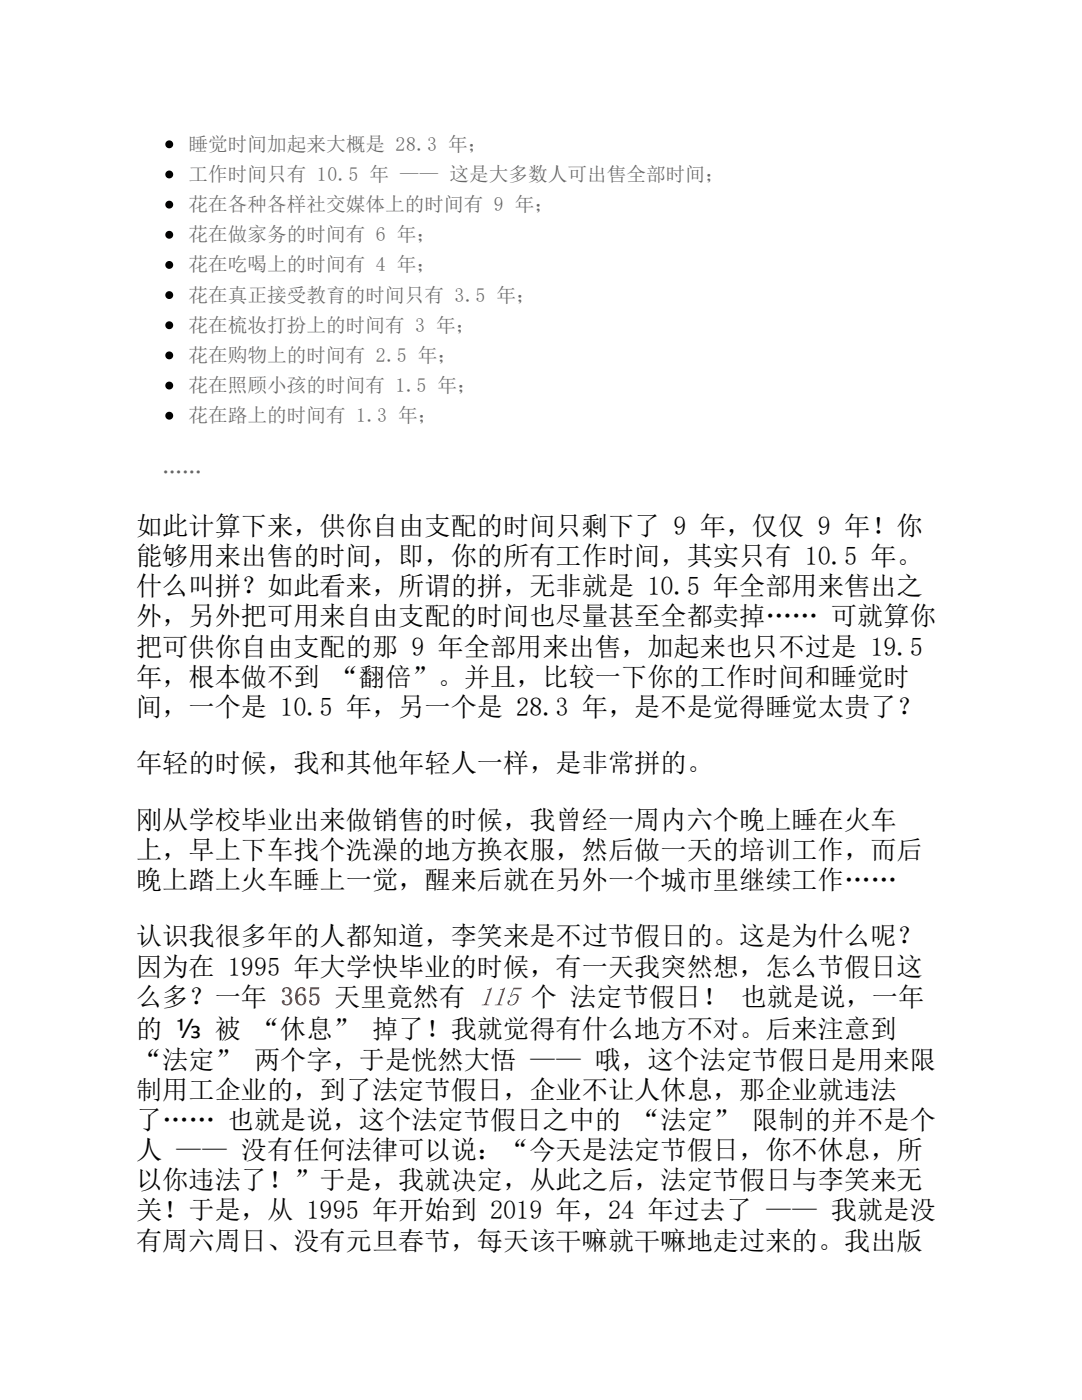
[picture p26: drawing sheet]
<svg xmlns="http://www.w3.org/2000/svg" width="216mm" height="279mm" viewBox="0 0 216 279" stroke-linecap="round" stroke-linejoin="round" font-family="sans-serif">
<defs><g id="words">
<g font-size="5.2">
<text x="27.1" y="106.8">如此计算下来，供你自由支配的时间只剩下了 9 年，仅仅 9 年！你</text>
<text x="27.1" y="112.8">能够用来出售的时间，即，你的所有工作时间，其实只有 10.5 年。</text>
<text x="27.1" y="118.8">什么叫拼？如此看来，所谓的拼，无非就是 10.5 年全部用来售出之</text>
<text x="27.1" y="124.8">外，另外把可用来自由支配的时间也尽量甚至全都卖掉…… 可就算你</text>
<text x="27.1" y="130.8">把可供你自由支配的那 9 年全部用来出售，加起来也只不过是 19.5</text>
<text x="27.1" y="136.9">年，根本做不到 “翻倍”。并且，比较一下你的工作时间和睡觉时</text>
<text x="27.1" y="142.9">间，一个是 10.5 年，另一个是 28.3 年，是不是觉得睡觉太贵了？</text>
<text x="27.1" y="154.1">年轻的时候，我和其他年轻人一样，是非常拼的。</text>
<text x="27.1" y="165.4">刚从学校毕业出来做销售的时候，我曾经一周内六个晚上睡在火车</text>
<text x="27.1" y="171.4">上，早上下车找个洗澡的地方换衣服，然后做一天的培训工作，而后</text>
<text x="27.1" y="177.4">晚上踏上火车睡上一觉，醒来后就在另外一个城市里继续工作……</text>
<text x="27.1" y="188.7">认识我很多年的人都知道，李笑来是不过节假日的。这是为什么呢？</text>
<text x="27.1" y="194.7">因为在 1995 年大学快毕业的时候，有一天我突然想，怎么节假日这</text>
<text x="27.1" y="200.7">么多？一年 365 天里竟然有 115 个 法定节假日！ 也就是说，一年</text>
<text x="27.1" y="207.2">的 ⅓ 被 “休息” 掉了！我就觉得有什么地方不对。后来注意到</text>
<text x="27.1" y="213.3">“法定” 两个字，于是恍然大悟 —— 哦，这个法定节假日是用来限</text>
<text x="27.1" y="219.3">制用工企业的，到了法定节假日，企业不让人休息，那企业就违法</text>
<text x="27.1" y="225.3">了…… 也就是说，这个法定节假日之中的 “法定” 限制的并不是个</text>
<text x="27.1" y="231.3">人 —— 没有任何法律可以说：“今天是法定节假日，你不休息，所</text>
<text x="27.1" y="237.3">以你违法了！”于是，我就决定，从此之后，法定节假日与李笑来无</text>
<text x="27.1" y="243.4">关！于是，从 1995 年开始到 2019 年，24 年过去了 —— 我就是没</text>
<text x="27.1" y="249.4">有周六周日、没有元旦春节，每天该干嘛就干嘛地走过来的。我出版</text>
</g>
<g font-size="3.9" fill="#666">
<text x="37.6" y="30.1">睡觉时间加起来大概是 28.3 年；</text>
<text x="37.6" y="36.1">工作时间只有 10.5 年 —— 这是大多数人可出售全部时间；</text>
<text x="37.6" y="42.1">花在各种各样社交媒体上的时间有 9 年；</text>
<text x="37.6" y="48.2">花在做家务的时间有 6 年；</text>
<text x="37.6" y="54.2">花在吃喝上的时间有 4 年；</text>
<text x="37.6" y="60.2">花在真正接受教育的时间只有 3.5 年；</text>
<text x="37.6" y="66.2">花在梳妆打扮上的时间有 3 年；</text>
<text x="37.6" y="72.2">花在购物上的时间有 2.5 年；</text>
<text x="37.6" y="78.3">花在照顾小孩的时间有 1.5 年；</text>
<text x="37.6" y="84.3">花在路上的时间有 1.3 年；</text>
<text x="32.4" y="95.5">……</text>
</g>
</g></defs>
<g fill="#000">
<circle cx="33.8" cy="28.8" r=".78"/>
<circle cx="33.8" cy="34.8" r=".78"/>
<circle cx="33.8" cy="40.8" r=".79"/>
<circle cx="33.8" cy="58.9" r=".79"/>
<circle cx="33.8" cy="52.9" r=".78"/>
<circle cx="33.8" cy="46.9" r=".78"/>
<circle cx="33.8" cy="64.9" r=".79"/>
<circle cx="33.8" cy="70.9" r=".79"/>
<circle cx="33.8" cy="76.9" r=".78"/>
<circle cx="33.8" cy="83" r=".78"/>
</g>
<use href="#words"/>
</svg>
